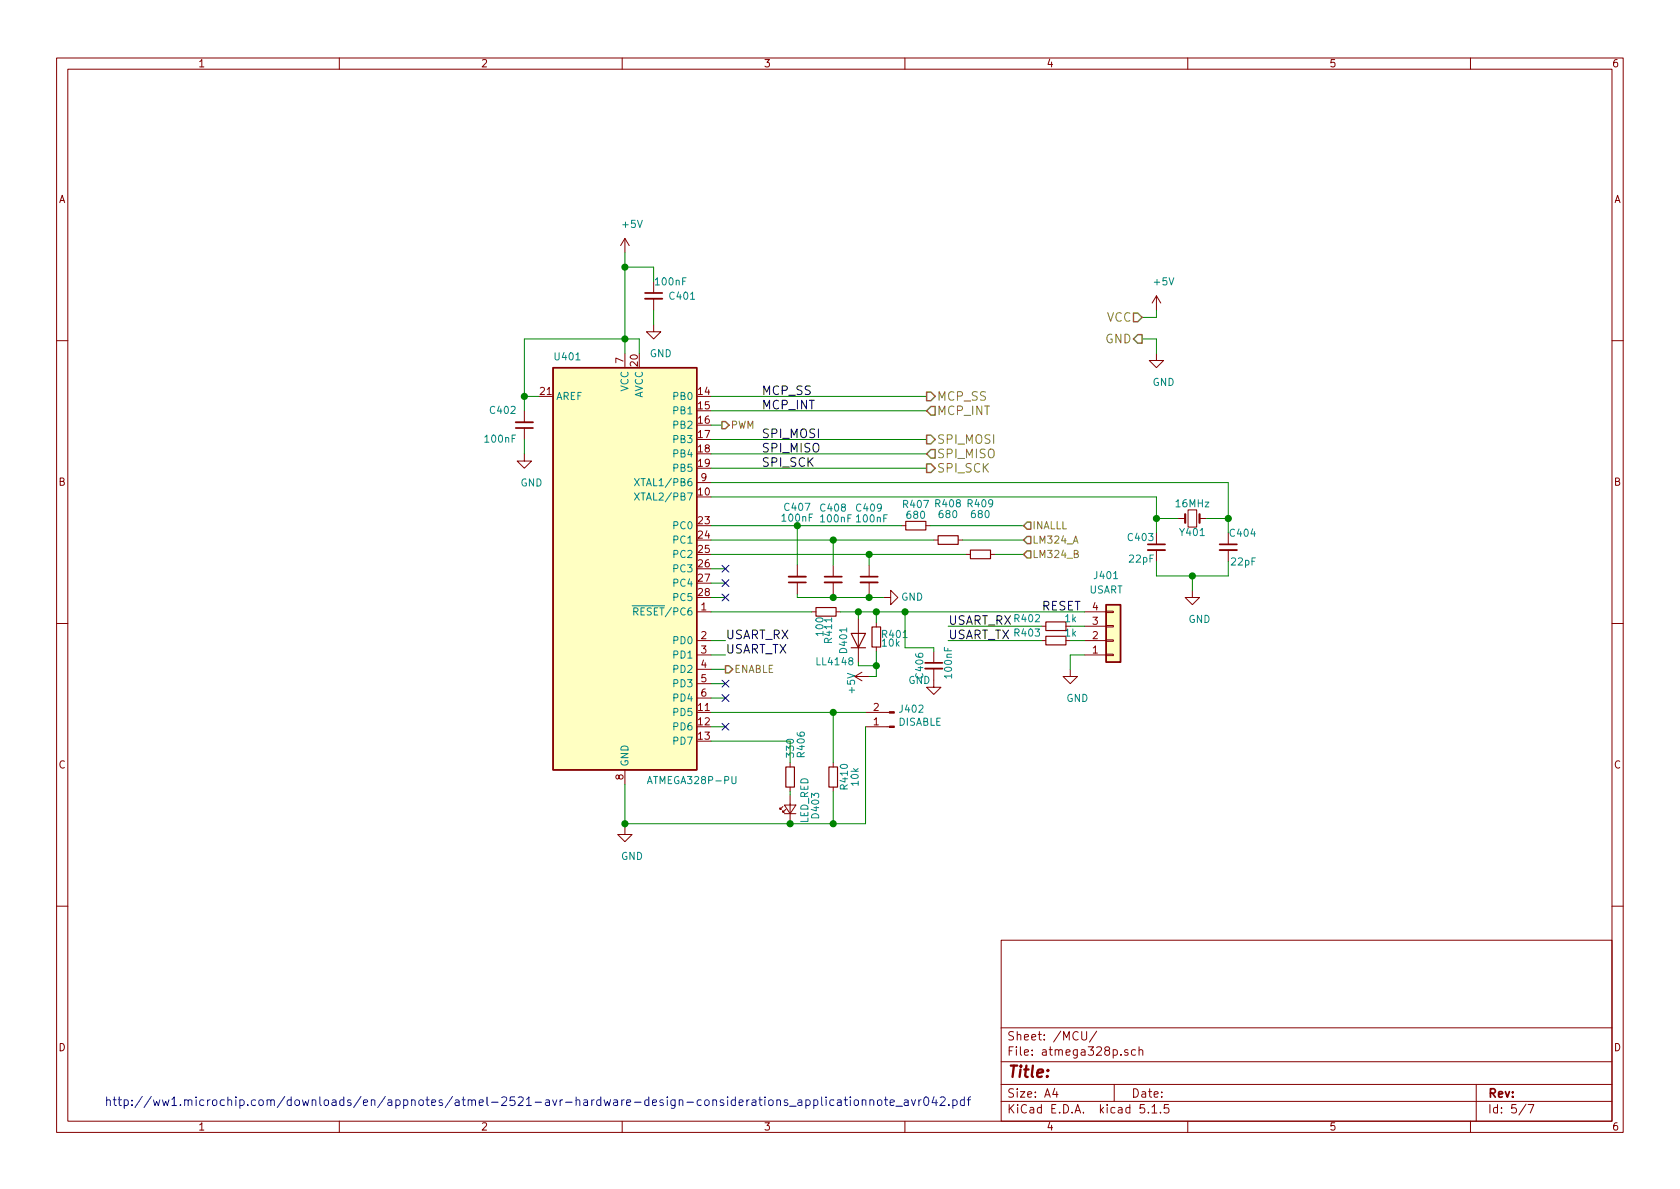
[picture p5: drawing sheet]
EESchema Schematic File Version 4
EELAYER 30 0
EELAYER END
$Descr A4 11693 8268
encoding utf-8
Sheet 5 7
Title ""
Date ""
Rev ""
Comp ""
Comment1 ""
Comment2 ""
Comment3 ""
Comment4 ""
$EndDescr
$Comp
L Device:Crystal_Small Y401
U 1 1
P 8300 3600
F 0 "Y401" H 8300 3700 50  0000 C CNN
F 1 "16MHz" H 8300 3500 50  0000 C CNN
F 2 "Crystal:Crystal_HC49-U_Vertical" H 8300 3600 50  0001 C CNN
F 3 "http://www.farnell.com/datasheets/321153.pdf" H 8300 3600 50  0001 C CNN
	1    8300 3600
	1    0    0    1   
$EndComp
$Comp
L Device:C_Small C403
U 1 1
P 8050 3800
F 0 "C403" H 8060 3870 50  0000 L CNN
F 1 "22pF" H 8060 3720 50  0000 L CNN
F 2 "Capacitor_SMD:C_0805_2012Metric_Pad1.15x1.40mm_HandSolder" H 8050 3800 50  0001 C CNN
F 3 "" H 8050 3800 50  0001 C CNN
	1    8050 3800
	-1   0    0    -1  
$EndComp
$Comp
L Device:C_Small C404
U 1 1
P 8550 3800
F 0 "C404" H 8350 3900 50  0000 L CNN
F 1 "22pF" H 8350 3700 50  0000 L CNN
F 2 "Capacitor_SMD:C_0805_2012Metric_Pad1.15x1.40mm_HandSolder" H 8550 3800 50  0001 C CNN
F 3 "" H 8550 3800 50  0001 C CNN
	1    8550 3800
	-1   0    0    -1  
$EndComp
$Comp
L Device:R_Small R401
U 1 1
P 6100 4425
F 0 "R401" H 6130 4445 50  0000 L CNN
F 1 "10k" H 6130 4385 50  0000 L CNN
F 2 "Resistor_SMD:R_0805_2012Metric_Pad1.15x1.40mm_HandSolder" H 6100 4425 50  0001 C CNN
F 3 "" H 6100 4425 50  0001 C CNN
	1    6100 4425
	1    0    0    -1  
$EndComp
$Comp
L Device:C_Small C406
U 1 1
P 6500 4625
F 0 "C406" V 6400 4525 50  0000 L CNN
F 1 "100nF" V 6600 4525 50  0000 L CNN
F 2 "Capacitor_SMD:C_0805_2012Metric_Pad1.15x1.40mm_HandSolder" H 6500 4625 50  0001 C CNN
F 3 "" H 6500 4625 50  0001 C CNN
	1    6500 4625
	1    0    0    -1  
$EndComp
Text HLabel 6450 3250 2    60   Output ~ 0
SPI_SCK
Text HLabel 6450 3150 2    60   Input ~ 0
SPI_MISO
Text HLabel 6450 3050 2    60   Output ~ 0
SPI_MOSI
Text HLabel 6450 2750 2    60   Output ~ 0
MCP_SS
Text HLabel 6450 2850 2    60   Input ~ 0
MCP_INT
Text Label 7250 4250 0    60   ~ 0
RESET
Text HLabel 7950 2200 0    60   Input ~ 0
VCC
Text HLabel 7950 2350 0    60   Output ~ 0
GND
$Comp
L Device:R_Small R402
U 1 1
P 7350 4350
F 0 "R402" V 7400 4450 50  0000 L CNN
F 1 "1k" V 7400 4200 50  0000 L CNN
F 2 "Resistor_SMD:R_0805_2012Metric_Pad1.15x1.40mm_HandSolder" H 7350 4350 50  0001 C CNN
F 3 "" H 7350 4350 50  0001 C CNN
	1    7350 4350
	0    -1   -1   0   
$EndComp
$Comp
L Device:R_Small R403
U 1 1
P 7350 4450
F 0 "R403" V 7400 4550 50  0000 L CNN
F 1 "1k" V 7400 4300 50  0000 L CNN
F 2 "Resistor_SMD:R_0805_2012Metric_Pad1.15x1.40mm_HandSolder" H 7350 4450 50  0001 C CNN
F 3 "" H 7350 4450 50  0001 C CNN
	1    7350 4450
	0    -1   -1   0   
$EndComp
Text Notes 725  7700 0    60   ~ 0
http://ww1.microchip.com/downloads/en/appnotes/atmel-2521-avr-hardware-design-considerations_applicationnote_avr042.pdf
Wire Wire Line
	8550 3350 8550 3600
Wire Wire Line
	8550 3600 8400 3600
Wire Wire Line
	8200 3600 8050 3600
Wire Wire Line
	8050 3450 8050 3600
Wire Wire Line
	8050 4000 8050 3900
Wire Wire Line
	8550 4000 8550 3900
Wire Wire Line
	4950 3450 8050 3450
Connection ~ 8050 3600
Wire Wire Line
	4950 3350 8550 3350
Connection ~ 8550 3600
Wire Wire Line
	5050 4550 4950 4550
Wire Wire Line
	4950 4450 5050 4450
Wire Wire Line
	6450 2750 4950 2750
Wire Wire Line
	4950 3050 6450 3050
Wire Wire Line
	6450 3150 4950 3150
Wire Wire Line
	4950 3250 6450 3250
Wire Wire Line
	4950 2850 6450 2850
Wire Wire Line
	4950 4050 5050 4050
Wire Wire Line
	4950 3950 5050 3950
Wire Wire Line
	5050 4150 4950 4150
Wire Wire Line
	4950 4850 5050 4850
Wire Wire Line
	5050 4750 4950 4750
Wire Wire Line
	7450 4350 7550 4350
Wire Wire Line
	7450 4450 7550 4450
Wire Wire Line
	8050 3600 8050 3700
Wire Wire Line
	8550 3600 8550 3700
Wire Wire Line
	4350 2450 4350 2350
Wire Wire Line
	4350 2350 4450 2350
Wire Wire Line
	4450 2450 4450 2350
$Comp
L Diode:LL4148 D401
U 1 1
P 5975 4450
F 0 "D401" H 6075 4350 50  0000 R CNN
F 1 "LL4148" V 5825 4425 50  0000 R CNN
F 2 "Diode_SMD:D_MiniMELF_Handsoldering" H 5975 4275 50  0001 C CNN
F 3 "http://www.vishay.com/docs/85557/ll4148.pdf" H 5975 4450 50  0001 C CNN
	1    5975 4450
	0    1    -1   0   
$EndComp
Wire Wire Line
	8050 4000 8300 4000
$Comp
L power:GND #PWR0407
U 1 1
P 8300 4100
F 0 "#PWR0407" H 8300 3850 50  0001 C CNN
F 1 "GND" H 8350 3900 50  0000 C CNN
F 2 "" H 8300 4100 50  0001 C CNN
F 3 "" H 8300 4100 50  0001 C CNN
	1    8300 4100
	1    0    0    -1  
$EndComp
Wire Wire Line
	8300 4100 8300 4000
Connection ~ 8300 4000
Wire Wire Line
	8300 4000 8550 4000
$Comp
L power:GND #PWR0412
U 1 1
P 4350 5750
F 0 "#PWR0412" H 4350 5500 50  0001 C CNN
F 1 "GND" H 4400 5550 50  0000 C CNN
F 2 "" H 4350 5750 50  0001 C CNN
F 3 "" H 4350 5750 50  0001 C CNN
	1    4350 5750
	1    0    0    -1  
$EndComp
Wire Wire Line
	7950 2200 8050 2200
Wire Wire Line
	8050 2200 8050 2150
Connection ~ 4350 2350
Text Label 5300 3150 0    60   ~ 0
SPI_MISO
Text Label 5300 3050 0    60   ~ 0
SPI_MOSI
Text Label 5300 3250 0    60   ~ 0
SPI_SCK
$Comp
L power:GND #PWR0404
U 1 1
P 8050 2450
F 0 "#PWR0404" H 8050 2200 50  0001 C CNN
F 1 "GND" H 8100 2250 50  0000 C CNN
F 2 "" H 8050 2450 50  0001 C CNN
F 3 "" H 8050 2450 50  0001 C CNN
	1    8050 2450
	1    0    0    -1  
$EndComp
Wire Wire Line
	7950 2350 8050 2350
Wire Wire Line
	8050 2350 8050 2450
$Comp
L Connector_Generic:Conn_01x04 J401
U 1 1
P 7750 4450
F 0 "J401" H 7700 4000 50  0000 C CNN
F 1 "USART" H 7700 4100 50  0000 C CNN
F 2 "Connector_PinHeader_2.54mm:PinHeader_1x04_P2.54mm_Vertical" H 7750 4450 50  0001 C CNN
F 3 "~" H 7750 4450 50  0001 C CNN
	1    7750 4450
	1    0    0    1   
$EndComp
$Comp
L power:GND #PWR0408
U 1 1
P 6500 4725
F 0 "#PWR0408" H 6500 4475 50  0001 C CNN
F 1 "GND" H 6400 4725 50  0000 C CNN
F 2 "" H 6500 4725 50  0001 C CNN
F 3 "" H 6500 4725 50  0001 C CNN
	1    6500 4725
	1    0    0    -1  
$EndComp
Text Label 5050 4450 0    60   ~ 0
USART_RX
$Comp
L power:GND #PWR0409
U 1 1
P 7450 4650
F 0 "#PWR0409" H 7450 4400 50  0001 C CNN
F 1 "GND" H 7500 4450 50  0000 C CNN
F 2 "" H 7450 4650 50  0001 C CNN
F 3 "" H 7450 4650 50  0001 C CNN
	1    7450 4650
	1    0    0    -1  
$EndComp
Wire Wire Line
	7450 4650 7450 4550
Wire Wire Line
	7450 4550 7550 4550
Text Label 5050 4550 0    60   ~ 0
USART_TX
Text Label 6600 4350 0    60   ~ 0
USART_RX
Wire Wire Line
	6600 4350 7250 4350
Wire Wire Line
	6600 4450 7250 4450
Text Label 6600 4450 0    60   ~ 0
USART_TX
$Comp
L power:+5V #PWR0401
U 1 1
P 4350 1750
F 0 "#PWR0401" H 4350 1600 50  0001 C CNN
F 1 "+5V" H 4400 1950 50  0000 C CNN
F 2 "" H 4350 1750 50  0001 C CNN
F 3 "" H 4350 1750 50  0001 C CNN
	1    4350 1750
	1    0    0    -1  
$EndComp
$Comp
L power:+5V #PWR0402
U 1 1
P 8050 2150
F 0 "#PWR0402" H 8050 2000 50  0001 C CNN
F 1 "+5V" H 8100 2350 50  0000 C CNN
F 2 "" H 8050 2150 50  0001 C CNN
F 3 "" H 8050 2150 50  0001 C CNN
	1    8050 2150
	1    0    0    -1  
$EndComp
$Comp
L power:+5V #PWR0406
U 1 1
P 6050 4700
F 0 "#PWR0406" H 6050 4550 50  0001 C CNN
F 1 "+5V" H 6000 4825 50  0000 C CNN
F 2 "" H 6050 4700 50  0001 C CNN
F 3 "" H 6050 4700 50  0001 C CNN
	1    6050 4700
	0    -1   -1   0   
$EndComp
Wire Wire Line
	4350 2350 3650 2350
Wire Wire Line
	3650 2350 3650 2750
Wire Wire Line
	3650 2750 3750 2750
$Comp
L Device:C_Small C402
U 1 1
P 3650 2950
F 0 "C402" H 3700 2850 50  0000 L CNN
F 1 "100nF" H 3700 3050 50  0000 L CNN
F 2 "Capacitor_SMD:C_0805_2012Metric_Pad1.15x1.40mm_HandSolder" H 3650 2950 50  0001 C CNN
F 3 "" H 3650 2950 50  0001 C CNN
	1    3650 2950
	-1   0    0    1   
$EndComp
Connection ~ 3650 2750
Wire Wire Line
	3650 2750 3650 2850
$Comp
L power:GND #PWR0405
U 1 1
P 3650 3150
F 0 "#PWR0405" H 3650 2900 50  0001 C CNN
F 1 "GND" H 3700 2950 50  0000 C CNN
F 2 "" H 3650 3150 50  0001 C CNN
F 3 "" H 3650 3150 50  0001 C CNN
	1    3650 3150
	1    0    0    -1  
$EndComp
Wire Wire Line
	3650 3050 3650 3150
Text Label 5300 2850 0    60   ~ 0
MCP_INT
Text Label 5300 2750 0    60   ~ 0
MCP_SS
$Comp
L Device:C_Small C401
U 1 1
P 4550 2050
F 0 "C401" H 4650 2050 50  0000 L CNN
F 1 "100nF" H 4550 2150 50  0000 L CNN
F 2 "Capacitor_SMD:C_0805_2012Metric_Pad1.15x1.40mm_HandSolder" H 4550 2050 50  0001 C CNN
F 3 "" H 4550 2050 50  0001 C CNN
	1    4550 2050
	1    0    0    -1  
$EndComp
Wire Wire Line
	4550 1950 4550 1850
Wire Wire Line
	4350 1850 4350 1750
Wire Wire Line
	4550 1850 4350 1850
Wire Wire Line
	4350 1850 4350 2350
Connection ~ 4350 1850
$Comp
L power:GND #PWR0403
U 1 1
P 4550 2250
F 0 "#PWR0403" H 4550 2000 50  0001 C CNN
F 1 "GND" H 4600 2050 50  0000 C CNN
F 2 "" H 4550 2250 50  0001 C CNN
F 3 "" H 4550 2250 50  0001 C CNN
	1    4550 2250
	1    0    0    -1  
$EndComp
Wire Wire Line
	4550 2250 4550 2150
Wire Wire Line
	4350 5450 4350 5725
Wire Wire Line
	4950 5150 5500 5150
Wire Wire Line
	4950 4250 5650 4250
Connection ~ 6300 4250
Connection ~ 5975 4250
Wire Wire Line
	4950 4650 5050 4650
NoConn ~ 5050 3950
NoConn ~ 5050 4050
NoConn ~ 5050 4750
NoConn ~ 5050 4850
$Comp
L Device:LED_Small D403
U 1 1
P 5500 5625
F 0 "D403" H 5425 5450 50  0000 L CNN
F 1 "LED_RED" H 5400 5525 50  0000 L CNN
F 2 "LED_SMD:LED_0805_2012Metric_Pad1.15x1.40mm_HandSolder" V 5500 5625 50  0001 C CNN
F 3 "" V 5500 5625 50  0001 C CNN
	1    5500 5625
	0    -1   -1   0   
$EndComp
$Comp
L Device:R_Small R406
U 1 1
P 5500 5400
F 0 "R406" V 5575 5625 50  0000 C CNN
F 1 "330" V 5500 5600 50  0000 C CNN
F 2 "Resistor_SMD:R_0805_2012Metric_Pad1.15x1.40mm_HandSolder" H 5500 5400 50  0001 C CNN
F 3 "~" H 5500 5400 50  0001 C CNN
	1    5500 5400
	1    0    0    -1  
$EndComp
Wire Wire Line
	5500 5500 5500 5525
Wire Wire Line
	4350 5725 5500 5725
Connection ~ 4350 5725
Wire Wire Line
	4350 5725 4350 5750
Wire Wire Line
	5500 5150 5500 5300
Text HLabel 7125 3650 2    50   Input ~ 0
INALLL
Text HLabel 7125 3750 2    50   Input ~ 0
LM324_A
Text HLabel 5025 2950 2    50   Output ~ 0
PWM
$Comp
L Device:R_Small R407
U 1 1
P 6375 3650
F 0 "R407" V 6225 3650 50  0000 C CNN
F 1 "680" V 6300 3650 50  0000 C CNN
F 2 "Resistor_SMD:R_0805_2012Metric_Pad1.15x1.40mm_HandSolder" H 6375 3650 50  0001 C CNN
F 3 "~" H 6375 3650 50  0001 C CNN
	1    6375 3650
	0    1    1    0   
$EndComp
Wire Wire Line
	6300 4250 6100 4250
Wire Wire Line
	6300 4500 6500 4500
Wire Wire Line
	6500 4500 6500 4525
Wire Wire Line
	6300 4250 6300 4500
Wire Wire Line
	5975 4250 5975 4300
Wire Wire Line
	6100 4325 6100 4250
Connection ~ 6100 4250
Wire Wire Line
	6100 4250 5975 4250
Wire Wire Line
	6100 4625 6100 4525
Wire Wire Line
	5975 4625 6100 4625
Wire Wire Line
	5975 4600 5975 4625
Wire Wire Line
	6050 4700 6100 4700
Wire Wire Line
	6100 4700 6100 4625
Connection ~ 6100 4625
$Comp
L Device:C_Small C408
U 1 1
P 5800 4025
F 0 "C408" H 5700 4525 50  0000 L CNN
F 1 "100nF" H 5700 4450 50  0000 L CNN
F 2 "Capacitor_SMD:C_0805_2012Metric_Pad1.15x1.40mm_HandSolder" H 5800 4025 50  0001 C CNN
F 3 "~" H 5800 4025 50  0001 C CNN
	1    5800 4025
	1    0    0    -1  
$EndComp
$Comp
L Device:C_Small C407
U 1 1
P 5550 4025
F 0 "C407" H 5550 3525 50  0000 C CNN
F 1 "100nF" H 5550 3600 50  0000 C CNN
F 2 "Capacitor_SMD:C_0805_2012Metric_Pad1.15x1.40mm_HandSolder" H 5550 4025 50  0001 C CNN
F 3 "~" H 5550 4025 50  0001 C CNN
	1    5550 4025
	-1   0    0    1   
$EndComp
$Comp
L Device:R_Small R410
U 1 1
P 5800 5400
F 0 "R410" V 5875 5400 50  0000 C CNN
F 1 "10k" V 5950 5400 50  0000 C CNN
F 2 "Resistor_SMD:R_0805_2012Metric_Pad1.15x1.40mm_HandSolder" H 5800 5400 50  0001 C CNN
F 3 "~" H 5800 5400 50  0001 C CNN
	1    5800 5400
	1    0    0    -1  
$EndComp
Wire Wire Line
	5500 5725 5800 5725
Wire Wire Line
	5800 5725 5800 5500
Connection ~ 5500 5725
Wire Wire Line
	5800 4950 5800 5300
Wire Wire Line
	4950 4950 5800 4950
$Comp
L Connector:Conn_01x02_Male J402
U 1 1
P 6225 5050
F 0 "J402" H 6198 4930 50  0000 R CNN
F 1 "DISABLE" H 6198 5021 50  0000 R CNN
F 2 "Connector_PinSocket_2.54mm:PinSocket_1x02_P2.54mm_Vertical" H 6225 5050 50  0001 C CNN
F 3 "~" H 6225 5050 50  0001 C CNN
	1    6225 5050
	-1   0    0    1   
$EndComp
Wire Wire Line
	6025 4950 5800 4950
Connection ~ 5800 4950
Wire Wire Line
	6025 5050 6025 5725
Wire Wire Line
	6025 5725 5800 5725
Connection ~ 5800 5725
$Comp
L Device:R_Small R408
U 1 1
P 6600 3750
F 0 "R408" V 6850 3750 50  0000 C CNN
F 1 "680" V 6775 3750 50  0000 C CNN
F 2 "Resistor_SMD:R_0805_2012Metric_Pad1.15x1.40mm_HandSolder" H 6600 3750 50  0001 C CNN
F 3 "~" H 6600 3750 50  0001 C CNN
	1    6600 3750
	0    -1   -1   0   
$EndComp
NoConn ~ 5050 5050
$Comp
L MCU_Microchip_ATmega:ATmega328P-PU U401
U 1 1
P 4350 3950
F 0 "U401" H 3850 5400 50  0000 L BNN
F 1 "ATMEGA328P-PU" H 4500 2450 50  0000 L BNN
F 2 "Package_DIP:DIP-28_W7.62mm_Socket" H 4350 3950 50  0001 C CIN
F 3 "" H 4350 3950 50  0001 C CNN
	1    4350 3950
	1    0    0    -1  
$EndComp
Wire Wire Line
	5050 5050 4950 5050
Wire Wire Line
	6300 4250 7550 4250
$Comp
L Device:R_Small R411
U 1 1
P 5750 4250
F 0 "R411" H 5780 4270 50  0000 L CNN
F 1 "100" H 5780 4210 50  0000 L CNN
F 2 "Resistor_SMD:R_0805_2012Metric_Pad1.15x1.40mm_HandSolder" H 5750 4250 50  0001 C CNN
F 3 "" H 5750 4250 50  0001 C CNN
	1    5750 4250
	0    1    1    0   
$EndComp
Wire Wire Line
	5850 4250 5975 4250
Wire Wire Line
	5025 2950 4950 2950
NoConn ~ 5050 4150
$Comp
L Device:C_Small C409
U 1 1
P 6050 4025
F 0 "C409" H 5950 4525 50  0000 L CNN
F 1 "100nF" H 5950 4450 50  0000 L CNN
F 2 "Capacitor_SMD:C_0805_2012Metric_Pad1.15x1.40mm_HandSolder" H 6050 4025 50  0001 C CNN
F 3 "~" H 6050 4025 50  0001 C CNN
	1    6050 4025
	1    0    0    -1  
$EndComp
$Comp
L Device:R_Small R409
U 1 1
P 6825 3850
F 0 "R409" V 7175 3850 50  0000 C CNN
F 1 "680" V 7100 3850 50  0000 C CNN
F 2 "Resistor_SMD:R_0805_2012Metric_Pad1.15x1.40mm_HandSolder" H 6825 3850 50  0001 C CNN
F 3 "~" H 6825 3850 50  0001 C CNN
	1    6825 3850
	0    -1   -1   0   
$EndComp
Wire Wire Line
	4950 3650 5550 3650
Wire Wire Line
	4950 3750 5800 3750
Wire Wire Line
	4950 3850 6050 3850
Wire Wire Line
	5550 4125 5550 4150
Wire Wire Line
	5550 4150 5800 4150
Wire Wire Line
	6050 4150 6050 4125
Wire Wire Line
	5800 4125 5800 4150
Connection ~ 5800 4150
Wire Wire Line
	5800 4150 6050 4150
Wire Wire Line
	5550 3650 5550 3925
Connection ~ 5550 3650
Wire Wire Line
	5550 3650 6275 3650
Wire Wire Line
	5800 3750 5800 3925
Connection ~ 5800 3750
Wire Wire Line
	5800 3750 6500 3750
Wire Wire Line
	6050 3925 6050 3850
Connection ~ 6050 3850
Wire Wire Line
	6050 3850 6725 3850
Text HLabel 7125 3850 2    50   Input ~ 0
LM324_B
Wire Wire Line
	6475 3650 7125 3650
Wire Wire Line
	6700 3750 7125 3750
Wire Wire Line
	6925 3850 7125 3850
Text HLabel 5050 4650 2    50   Output ~ 0
ENABLE
$Comp
L power:GND #PWR0101
U 1 1
P 6150 4150
F 0 "#PWR0101" H 6150 3900 50  0001 C CNN
F 1 "GND" V 6150 3950 50  0000 C CNN
F 2 "" H 6150 4150 50  0001 C CNN
F 3 "" H 6150 4150 50  0001 C CNN
	1    6150 4150
	0    -1   -1   0   
$EndComp
Wire Wire Line
	6050 4150 6150 4150
Connection ~ 6050 4150
$EndSCHEMATC
